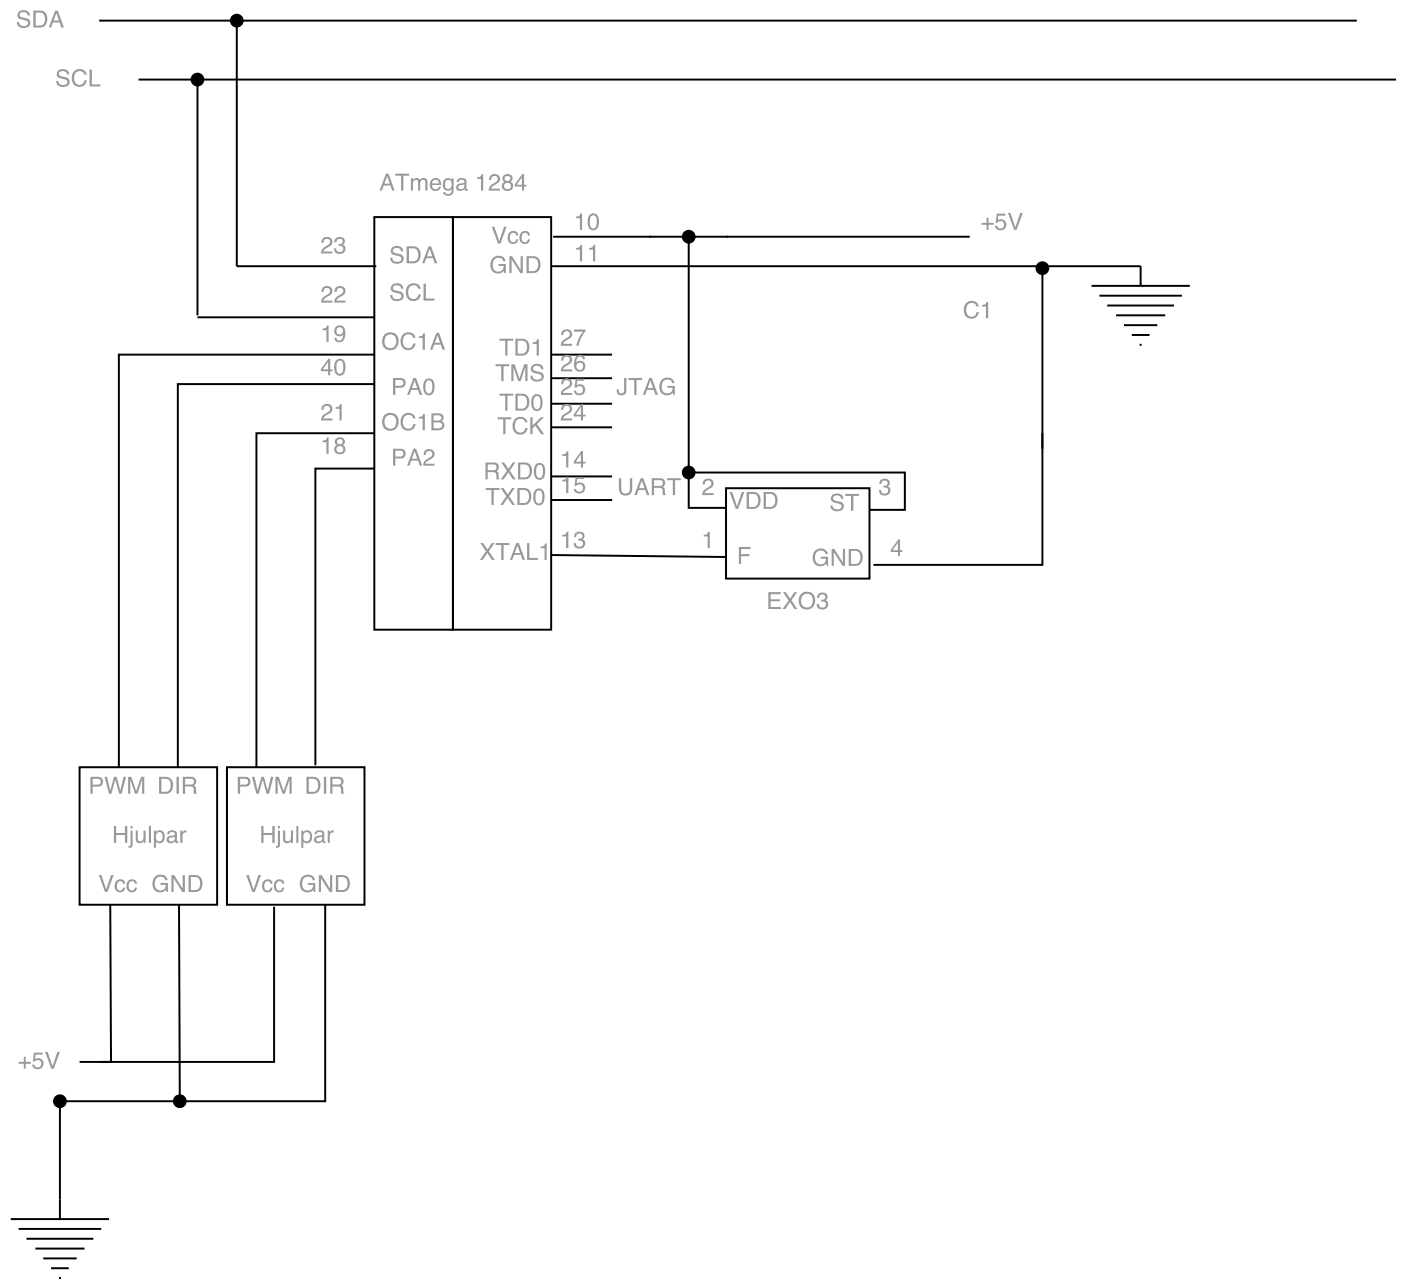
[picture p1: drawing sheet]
<svg xmlns="http://www.w3.org/2000/svg" width="252mm" height="230mm" viewBox="0 0 252 230" stroke-linecap="round" stroke-linejoin="round" font-family="sans-serif">
<g fill="none" stroke="#000" stroke-width=".35">
<path d="M17.8 3.7h225.8M24.9 14.3h225.7M35.5 15.3v41.3M67.2 39h14.1v74.1h-14.1zM81.3 39h17.7v74.1h-17.7z"/>
<circle cx="35.5" cy="14.3" r="1.06"/>
</g>
<circle cx="35.5" cy="14.3" r="1.06" fill="#000"/>
<g fill="#999">
<path d="M3.4 2.1a1.19 1.19 0 0 1 2 .7h-.4a.75 .75 0 0 0-.7-.6 .75 .75 0 0 0-.8 .5l.3 .4a1.84 1.84 0 0 1 1.6 .7 1.09 1.09 0 0 1-1.5 1.2 .99 .99 0 0 1-.9-1h.4a.85 .85 0 0 0 .8 .7 .85 .85 0 0 0 .8-.5l-.2-.5a2.15 2.15 0 0 1-1.6-.7v-.5zM6.4 2.3v2.3h.7a1.21 1.21 0 0 0 1-1.1 1.21 1.21 0 0 0-.7-1.2zM6 1.9a2.54 2.54 0 0 1 2 .3 1.73 1.73 0 0 1-.4 2.7h-1.6zM10.1 2.4l-.5 1.3h1zM9.9 1.9h.5l1.1 3h-.5l-.3-.9h-1.2l-.3 .9h-.4z"/>
<path d="M10.5 12.7a1.19 1.19 0 0 1 1.9 .7h-.4a.75 .75 0 0 0-.7-.6 .75 .75 0 0 0-.7 .5l.3 .3a1.84 1.84 0 0 1 1.6 .8 1.09 1.09 0 0 1-1.6 1.2 .99 .99 0 0 1-.8-1.1h.4a.85 .85 0 0 0 .7 .8 .85 .85 0 0 0 .9-.6l-.3-.4a2.15 2.15 0 0 1-1.6-.7v-.5zM13.2 12.9a1.32 1.32 0 0 1 1.4-.5 1.32 1.32 0 0 1 1 1h-.5a.98 .98 0 0 0-1.2-.6 .98 .98 0 0 0-.6 1.2 .96 .96 0 0 0 .7 1.2 .96 .96 0 0 0 1.2-.8h.4a1.36 1.36 0 0 1-1.6 1.2 1.36 1.36 0 0 1-1.1-1.6l.1-.6zM16.1 12.5h.4v2.7h1.5v.3h-1.9z"/>
</g>
<g fill="none" stroke="#000" stroke-width=".35">
<path d="M42.5 4.8v43h25.1M35.5 57h31.7M67.2 63.7h-45.9v74.1M67.2 69h-35.3v68.8M14.3 137.8h24.7v24.7h-24.7zM19.8 162.5l.1 28.2h-5.6M10.8 198.8v20.1M1.9 218.9h17.7M3.4 220.7h14.8M4.8 222.4h12M6.3 224.2h8.9M7.8 226h6"/>
<path d="M9.2 227.7h3.1M10.6 229.5h.3"/>
<circle cx="42.5" cy="3.7" r="1.06"/>
<circle cx="10.8" cy="197.7" r="1.06"/>
</g>
<g fill="#000">
<circle cx="42.5" cy="3.7" r="1.06"/>
<circle cx="10.8" cy="197.7" r="1.06"/>
</g>
<path d="M4.3 189.8h.3v.9h.9v.3h-.9v.9h-.3v-.9h-.9v-.3h.9zM6.1 189h1.6v.4h-1.3l-.1 .8a1.02 1.02 0 0 1 1.6 .8 1.02 1.02 0 0 1-1.6 .9 .8 .8 0 0 1-.5-.7h.4a.65 .65 0 0 0 .9 .3 .65 .65 0 0 0 .1-1 .65 .65 0 0 0-1 .1h-.3zM8.1 188.9h.5l.8 2.6 .9-2.6h.5l-1.2 3h-.4z" fill="#999"/>
<path d="M99.3 42.5h31.4M196 51.3h17.6M197.4 53.1h14.8M198.8 54.9h12M200.4 56.6h8.8M201.8 58.4h6M204.8 47.8v3.5M203.2 60.1h3.2M204.6 61.9h.4" fill="none" stroke="#000" stroke-width=".35"/>
<path d="M177.1 39.1h.4v.9h.9v.4h-.9v.9h-.4v-.9h-.9v-.4h.9zM179 38.4h1.5v.3h-1.2l-.2 .8a1.02 1.02 0 0 1 1.6 .9 1.02 1.02 0 0 1-1.6 .9 .8 .8 0 0 1-.5-.8h.4a.65 .65 0 0 0 1 .3 .65 .65 0 0 0 .1-1 .65 .65 0 0 0-1 .2h-.4zM181 38.2h.4l.9 2.6 .9-2.6h.4l-1.1 3.1h-.4z" fill="#999"/>
<g fill="none" stroke="#000" stroke-width=".35">
<path d="M99 47.8h105.8M130.4 42.5h43.7M187.1 49.2v31.4"/>
<circle cx="187.1" cy="48.2" r="1.06"/>
</g>
<circle cx="187.1" cy="48.2" r="1.06" fill="#000"/>
<g fill="#999">
<path d="M69.5 31.6l-.5 1.4h1zM69.3 31.2h.5l1.1 3h-.5l-.3-.9h-1.2l-.3 .9h-.5zM71 31.2h2.4v.3h-1v2.7h-.4v-2.7h-1zM73.8 32h.3v.3a.72 .72 0 0 1 1.3 0 .73 .73 0 0 1 .8-.3 .73 .73 0 0 1 .5 .7v1.5h-.3v-1.5a.48 .48 0 0 0-.6-.4 .48 .48 0 0 0-.4 .6v1.3h-.3v-1.4a.46 .46 0 0 0-.5-.5 .46 .46 0 0 0-.4 .5l-.1 1.4h-.3zM77.5 32.3a1.01 1.01 0 0 1 1.2-.2 1.01 1.01 0 0 1 .5 1.1h-1.6a.63 .63 0 0 0 .4 .8 .63 .63 0 0 0 .8-.5h.4a1.04 1.04 0 0 1-1.4 .7 1.04 1.04 0 0 1-.6-1.4zM77.8 32.5l-.2 .4h1.2a.61 .61 0 0 0-.4-.6 .61 .61 0 0 0-.6 .2zM79.8 32.3a.83 .83 0 0 1 1.3 0v-.3h.3v2a.97 .97 0 0 1-.7 1.1 .97 .97 0 0 1-1.1-.6h.3a.64 .64 0 0 0 .9 .3 .64 .64 0 0 0 .3-.9 .9 .9 0 0 1-1.1 .3 .9 .9 0 0 1-.5-1.1zM80.1 32.5a.92 .92 0 0 0 .3 1.4 .85 .85 0 0 0 .7-.8 .85 .85 0 0 0-.6-.8zM82.3 33.4a.53 .53 0 0 0 .6 .6 .53 .53 0 0 0 .5-.6v-.3zM82.1 32.2a.96 .96 0 0 1 1.6 .4v1.3l.3 .1v.2a.42 .42 0 0 1-.6-.3 .76 .76 0 0 1-1.1 .4 .76 .76 0 0 1-.2-1.1l1.3-.4a.5 .5 0 0 0-.5-.6 .5 .5 0 0 0-.5 .5h-.4zM85.7 31.8l.5-.1 .3-.4h.2v2.9h-.3v-2.1h-.7zM88.1 31.5a.97 .97 0 0 1 1.6 .2 .97 .97 0 0 1-.7 1.4l-.6 .4-.2 .4h1.6v.3h-2.1a1.6 1.6 0 0 1 1.3-1.5 .6 .6 0 0 0 .3-.8 .6 .6 0 0 0-.7-.3 .6 .6 0 0 0-.4 .7h-.4zM90.6 32.1a.5 .5 0 0 0 1 0 .5 .5 0 0 0-1 0zM90.5 33.4a.6 .6 0 0 0 1.2 0 .6 .6 0 0 0-1.2 0zM90.4 31.5a.87 .87 0 0 1 1.2-.2 .87 .87 0 0 1 .3 1.1l-.3 .2a.94 .94 0 0 1 .4 1.4 .94 .94 0 0 1-1.4 .2 .84 .84 0 0 1-.5-.8 .84 .84 0 0 1 .5-.8 .68 .68 0 0 1-.2-1.1zM93.7 31.8l-.9 1.4h.9zM93.8 31.3h.3v1.9h.4v.3h-.4v.7h-.4v-.7h-1.3v-.4z"/>
<path d="M57.9 59l.6-.1 .2-.5h.3v3h-.4v-2.1h-.7zM60.3 58.7a1.06 1.06 0 0 1 1.3-.1 1.06 1.06 0 0 1 .4 1.2 1.28 1.28 0 0 1-1.3 1.6l-.4-.2-.2-.3-.1-.2h.4a.59 .59 0 0 0 .7 .5 .59 .59 0 0 0 .5-.8v-.4a.95 .95 0 0 1-1.4 .1 .95 .95 0 0 1 .1-1.4zM60.4 59.4a.64 .64 0 0 0 1.2 0 .64 .64 0 0 0-1.2 0z"/>
<path d="M58.9 65l-.9 1.3h.9zM59 64.4h.3v1.9h.4v.4h-.4v.7h-.4v-.7h-1.3v-.4zM60.5 64.6a1.09 1.09 0 0 1 1.2 .1 1.09 1.09 0 0 1 .3 1.2 1.24 1.24 0 0 1-1.3 1.5 1.87 1.87 0 0 1-.4-2.6zM60.7 64.9a1.97 1.97 0 0 0 .1 2.2 .64 .64 0 0 0 .8-.8v-1a.54 .54 0 0 0-.3-.5 .54 .54 0 0 0-.6 .1z"/>
<path d="M58 72.8a.97 .97 0 0 1 1.6 .1 .97 .97 0 0 1-.7 1.5l-.6 .3-.2 .4h1.6v.4h-2.1a1.6 1.6 0 0 1 1.3-1.5 .6 .6 0 0 0 .3-.8 .6 .6 0 0 0-.7-.4 .6 .6 0 0 0-.4 .8h-.4zM60.3 73.1l.5-.1 .3-.5h.3v3h-.4v-2.1h-.7z"/>
<path d="M57.9 79.1l.6-.1 .2-.5h.3v3h-.4v-2.1h-.7zM60.5 79.3a.5 .5 0 0 0 1 0 .5 .5 0 0 0-1 0zM60.4 80.7a.6 .6 0 0 0 1.2 0 .6 .6 0 0 0-1.2 0zM60.3 78.8a.87 .87 0 0 1 1.2-.2 .87 .87 0 0 1 .3 1.1l-.3 .2a.94 .94 0 0 1 .4 1.3 .94 .94 0 0 1-1.4 .3 .84 .84 0 0 1-.5-.8 .84 .84 0 0 1 .5-.8 .68 .68 0 0 1-.2-1.1z"/>
<path d="M103.4 44.5l.6-.1 .2-.4h.3v2.9h-.4v-2.1h-.7zM105.8 44.5l.5-.1 .3-.4h.3v2.9h-.4v-2.1h-.7z"/>
<path d="M103.4 38.9l.6-.1 .2-.5h.3v3h-.4v-2.1h-.7zM106 38.5a1.09 1.09 0 0 1 1.2 .1 1.09 1.09 0 0 1 .3 1.2 1.24 1.24 0 0 1-1.2 1.5 1.87 1.87 0 0 1-.5-2.6zM106.2 38.8a1.97 1.97 0 0 0 .1 2.2 .64 .64 0 0 0 .8-.8v-1a.54 .54 0 0 0-.3-.5 .54 .54 0 0 0-.6 .1z"/>
<path d="M58 42.8a.97 .97 0 0 1 1.6 .2 .97 .97 0 0 1-.7 1.4l-.6 .4-.2 .4h1.6v.3h-2.1a1.6 1.6 0 0 1 1.3-1.5 .6 .6 0 0 0 .3-.8 .6 .6 0 0 0-.7-.3 .6 .6 0 0 0-.4 .7h-.4zM60.4 42.7a.92 .92 0 0 1 1-.1 .92 .92 0 0 1 .5 .9l-.4 .4a.88 .88 0 0 1 .5 1.1 .88 .88 0 0 1-1 .6 .91 .91 0 0 1-1-1h.3a.61 .61 0 0 0 .9 .7 .61 .61 0 0 0 .1-1.1l-.5-.1v-.3a.52 .52 0 0 0 .7-.6 .52 .52 0 0 0-.9-.2l-.2 .5h-.4l.1-.4z"/>
<path d="M58 51.6a.97 .97 0 0 1 1.6 .2 .97 .97 0 0 1-.7 1.4l-.6 .4-.2 .4h1.6v.3h-2.1a1.6 1.6 0 0 1 1.3-1.5 .6 .6 0 0 0 .3-.7 .6 .6 0 0 0-.7-.4 .6 .6 0 0 0-.4 .7h-.4zM60.3 51.6a.97 .97 0 0 1 1.6 .2 .97 .97 0 0 1-.6 1.4l-.6 .4-.3 .4h1.6v.3h-2a1.6 1.6 0 0 1 1.2-1.5 .6 .6 0 0 0 .4-.7 .6 .6 0 0 0-.8-.4 .6 .6 0 0 0-.4 .7h-.3z"/>
<path d="M173.4 54.5a1.32 1.32 0 0 1 1.3-.5 1.32 1.32 0 0 1 1 1h-.4a.98 .98 0 0 0-1.2-.6 .98 .98 0 0 0-.6 1.3 .96 .96 0 0 0 .7 1.2 .96 .96 0 0 0 1.1-.9h.4a1.36 1.36 0 0 1-1.5 1.2 1.36 1.36 0 0 1-1.2-1.6l.1-.6zM176.3 54.8l.6-.2 .2-.4h.3v2.9h-.4v-2h-.7z"/>
<path d="M70.4 44.4a1.19 1.19 0 0 1 2 .7h-.4a.75 .75 0 0 0-.7-.6 .75 .75 0 0 0-.8 .5l.3 .4a1.84 1.84 0 0 1 1.6 .8 1.09 1.09 0 0 1-1.5 1.1 .99 .99 0 0 1-.8-1h.3a.85 .85 0 0 0 .8 .7 .85 .85 0 0 0 .9-.5l-.3-.4a2.15 2.15 0 0 1-1.6-.8v-.5zM73.4 44.6v2.3h.8a1.21 1.21 0 0 0 1-1 1.21 1.21 0 0 0-.7-1.3zM73 44.2a2.54 2.54 0 0 1 2 .3 1.73 1.73 0 0 1-.4 2.7l-1.6 .1zM77.1 44.7l-.4 1.3h.9zM76.9 44.2h.5l1.1 3.1h-.5l-.3-.9h-1.2l-.3 .9h-.4z"/>
<path d="M70.4 51.1a1.19 1.19 0 0 1 2 .7h-.4a.75 .75 0 0 0-.7-.6 .75 .75 0 0 0-.8 .5l.3 .4a1.84 1.84 0 0 1 1.6 .8 1.09 1.09 0 0 1-1.5 1.1 .99 .99 0 0 1-.8-1h.3a.85 .85 0 0 0 .8 .7 .85 .85 0 0 0 .9-.5l-.3-.4a2.15 2.15 0 0 1-1.6-.8v-.5zM73.2 51.3a1.32 1.32 0 0 1 1.3-.4 1.32 1.32 0 0 1 1 1h-.4a.98 .98 0 0 0-1.2-.6 .98 .98 0 0 0-.6 1.2 .96 .96 0 0 0 .7 1.2 .96 .96 0 0 0 1.2-.8h.4a1.36 1.36 0 0 1-1.6 1.1 1.36 1.36 0 0 1-1.1-1.6v-.6zM76 50.9h.5v2.7h1.5v.4h-2z"/>
<path d="M69.1 60a1.56 1.56 0 0 1 2.1 .1 1.56 1.56 0 0 1 .2 2 1.52 1.52 0 0 1-2.1 .6 1.52 1.52 0 0 1-.6-2zM69.3 60.4a1.22 1.22 0 0 0-.1 1.5 1.22 1.22 0 0 0 1.5 .4 1.31 1.31 0 0 0 .4-1.3 1.31 1.31 0 0 0-1-1zM72.3 60.1a1.32 1.32 0 0 1 1.3-.4 1.32 1.32 0 0 1 1 1h-.4a.98 .98 0 0 0-1.3-.6 .98 .98 0 0 0-.6 1.2 .96 .96 0 0 0 .8 1.2 .96 .96 0 0 0 1.1-.8h.4a1.36 1.36 0 0 1-1.6 1.2 1.36 1.36 0 0 1-1.1-1.7l.1-.6zM75.2 60.4l.6-.1 .2-.5h.3v3h-.4v-2.1h-.7zM78.6 60.2l-.5 1.4h.9zM78.3 59.8h.5l1.1 3h-.4l-.3-.9h-1.3l-.3 .9h-.4z"/>
<path d="M70.6 67.9h1.3a.88 .88 0 0 1 .9 .8 .88 .88 0 0 1-.9 .9h-.9v1.3h-.4zM71 68.2v1.1h.8a.53 .53 0 0 0 .6-.5 .53 .53 0 0 0-.6-.6zM74.4 68.3l-.4 1.4h.9zM74.2 67.9h.5l1.1 3h-.5l-.3-.9h-1.2l-.3 .9h-.4zM76.5 68.1a1.09 1.09 0 0 1 1.2 .1 1.09 1.09 0 0 1 .3 1.2 1.24 1.24 0 0 1-1.3 1.6 1.87 1.87 0 0 1-.4-2.7zM76.7 68.4a1.97 1.97 0 0 0 .1 2.2 .64 .64 0 0 0 .8-.7v-1.1a.54 .54 0 0 0-.3-.5 .54 .54 0 0 0-.6 .1z"/>
<path d="M69.1 74.5a1.56 1.56 0 0 1 2.1 .1 1.56 1.56 0 0 1 .2 2 1.52 1.52 0 0 1-2.1 .6 1.52 1.52 0 0 1-.6-2zM69.3 74.8a1.22 1.22 0 0 0-.1 1.6 1.22 1.22 0 0 0 1.5 .4 1.31 1.31 0 0 0 .4-1.3 1.31 1.31 0 0 0-1-1zM72.3 74.6a1.32 1.32 0 0 1 1.3-.5 1.32 1.32 0 0 1 1 1h-.4a.98 .98 0 0 0-1.3-.6 .98 .98 0 0 0-.6 1.3 .96 .96 0 0 0 .8 1.2 .96 .96 0 0 0 1.1-.9h.4a1.36 1.36 0 0 1-1.6 1.2 1.36 1.36 0 0 1-1.1-1.6l.1-.6zM75.2 74.9l.6-.2 .2-.4h.3v3h-.4v-2.1h-.7zM77.9 74.6v.9a1.5 1.5 0 0 0 1.2-.2l.1-.5-.2-.2zM77.9 75.8v1.1h.8a.55 .55 0 0 0 .7-.6 .55 .55 0 0 0-.7-.5zM77.4 74.2h1.4a.75 .75 0 0 1 .8 .5 .75 .75 0 0 1-.4 .9 .86 .86 0 0 1 .5 1.1 .86 .86 0 0 1-1 .6h-1.3z"/>
<path d="M70.6 80.6h1.3a.88 .88 0 0 1 .9 .8 .88 .88 0 0 1-.9 .9h-.9v1.3h-.4zM71 80.9v1.1h.8a.53 .53 0 0 0 .6-.5 .53 .53 0 0 0-.6-.6zM74.4 81l-.4 1.4h.9zM74.2 80.6h.5l1.1 3h-.5l-.3-.9h-1.2l-.3 .9h-.4zM76.3 80.9a.97 .97 0 0 1 1.6 .2 .97 .97 0 0 1-.6 1.4l-.6 .4-.3 .4h1.6v.3h-2a1.6 1.6 0 0 1 1.2-1.5 .6 .6 0 0 0 .4-.8 .6 .6 0 0 0-.8-.3 .6 .6 0 0 0-.4 .7h-.3z"/>
<path d="M88.3 40.7h.5l.8 2.6 .9-2.6h.5l-1.2 3h-.4zM91.4 41.8a.91 .91 0 0 1 1-.3 .91 .91 0 0 1 .6 .8h-.3a.57 .57 0 0 0-.7-.5 .57 .57 0 0 0-.5 .7 .66 .66 0 0 0 .2 .8 .66 .66 0 0 0 .8 0l.2-.3h.3a.96 .96 0 0 1-1 .8 .96 .96 0 0 1-.9-1.1zM93.5 41.8a.91 .91 0 0 1 1-.3 .91 .91 0 0 1 .7 .8h-.4a.57 .57 0 0 0-.7-.5 .57 .57 0 0 0-.4 .7 .66 .66 0 0 0 .1 .8 .66 .66 0 0 0 .8 0l.2-.3h.4a.96 .96 0 0 1-1.1 .8 .96 .96 0 0 1-.8-1.1z"/>
<path d="M88.5 46.4a1.35 1.35 0 0 1 2.3 .5h-.4a1 1 0 0 0-1.3-.6 1 1 0 0 0-.6 1.2 1 1 0 0 0 .8 1.3 1 1 0 0 0 1.1-1h-.9v-.4h1.3v1.6h-.2l-.1-.4a1.42 1.42 0 0 1-1.8 .3 1.42 1.42 0 0 1-.6-1.7zM91.5 46h.4l1.6 2.5v-2.5h.4v3h-.5l-1.6-2.4v2.4h-.3zM94.9 46.4v2.3h.8a1.21 1.21 0 0 0 1-1.1 1.21 1.21 0 0 0-.7-1.2zM94.5 46a2.54 2.54 0 0 1 2 .2 1.73 1.73 0 0 1-.4 2.8h-1.6z"/>
<path d="M89.7 60.8h2.4v.4h-1v2.7h-.4v-2.7h-1zM92.9 61.2v2.3h.8a1.21 1.21 0 0 0 1-1 1.21 1.21 0 0 0-.7-1.3zM92.5 60.8a2.54 2.54 0 0 1 2 .3 1.73 1.73 0 0 1-.4 2.7l-1.6 .1zM95.6 61.5l.6-.2 .2-.4h.3v3h-.4v-2.1h-.7z"/>
<path d="M89.7 70.7h2.4v.4h-1v2.6h-.4v-2.6h-1zM92.9 71v2.4h.8a1.21 1.21 0 0 0 1-1.1 1.21 1.21 0 0 0-.7-1.2zM92.5 70.7a2.54 2.54 0 0 1 2 .2 1.73 1.73 0 0 1-.4 2.8h-1.6zM95.8 70.9a1.09 1.09 0 0 1 1.3 .1 1.09 1.09 0 0 1 .3 1.2 1.24 1.24 0 0 1-1.3 1.6 1.87 1.87 0 0 1-.4-2.7zM96.1 71.2a1.97 1.97 0 0 0 .1 2.2 .64 .64 0 0 0 .8-.7v-1a.54 .54 0 0 0-.4-.5 .54 .54 0 0 0-.5 0z"/>
<path d="M89 65.4h2.4v.4h-1v2.6h-.4v-2.6h-1zM91.8 65.4h.6l.9 2.6 .8-2.6h.6v3h-.4v-2.5l-.8 2.5h-.4l-.9-2.5v2.5h-.4zM95.6 65.6a1.19 1.19 0 0 1 1.9 .7h-.3a.75 .75 0 0 0-.7-.6 .75 .75 0 0 0-.8 .5l.3 .4a1.84 1.84 0 0 1 1.6 .7 1.09 1.09 0 0 1-1.5 1.2 .99 .99 0 0 1-.9-1h.4a.85 .85 0 0 0 .7 .7 .85 .85 0 0 0 .9-.5l-.2-.5a2.15 2.15 0 0 1-1.7-.7v-.5z"/>
<path d="M89.3 74.9h2.5v.4h-1v2.7h-.5v-2.7h-1zM92.4 75.3a1.32 1.32 0 0 1 1.3-.4 1.32 1.32 0 0 1 1 .9h-.4a.98 .98 0 0 0-1.3-.5 .98 .98 0 0 0-.6 1.2 .96 .96 0 0 0 .8 1.2 .96 .96 0 0 0 1.1-.9h.4a1.36 1.36 0 0 1-1.6 1.2 1.36 1.36 0 0 1-1.1-1.6l.1-.6zM95.2 74.9h.4v1.5l1.5-1.5h.6l-1.3 1.3 1.3 1.8h-.5l-1.1-1.6-.5 .5v1.1h-.4z"/>
<path d="M87.6 83.4v1h.9a.53 .53 0 0 0 .7-.5 .53 .53 0 0 0-.6-.5zM87.2 83h1.4a.83 .83 0 0 1 .9 .6 .83 .83 0 0 1-.4 1 1.65 1.65 0 0 1 .5 1.3l.1 .2h-.5l-.1-1-.2-.3h-1.3v1.3h-.4zM90 83h.5l.8 1.2 .8-1.2h.4l-1 1.5 1.1 1.6h-.5l-.8-1.3-.9 1.3h-.5l1.1-1.6zM93.4 83.4v2.3h.7a1.21 1.21 0 0 0 1-1 1.21 1.21 0 0 0-.7-1.3zM93 83a2.54 2.54 0 0 1 2 .3 1.73 1.73 0 0 1-.4 2.7l-1.6 .1zM96.3 83.3a1.09 1.09 0 0 1 1.3 .1 1.09 1.09 0 0 1 .3 1.2 1.24 1.24 0 0 1-1.3 1.5 1.87 1.87 0 0 1-.5-2.6zM96.5 83.6a1.97 1.97 0 0 0 .1 2.2 .64 .64 0 0 0 .9-.8l-.1-1a.54 .54 0 0 0-.3-.5 .54 .54 0 0 0-.6 .1z"/>
<path d="M87.2 87.6h2.5v.4h-1.1v2.7h-.4v-2.7h-1zM89.9 87.6h.5l.8 1.2 .7-1.2h.5l-1 1.5 1.1 1.6h-.5l-.9-1.3-.8 1.3h-.5l1.1-1.6zM93.3 88v2.3h.7a1.21 1.21 0 0 0 1-1 1.21 1.21 0 0 0-.7-1.3zM92.9 87.6a2.54 2.54 0 0 1 2 .3 1.73 1.73 0 0 1-.4 2.7l-1.6 .1zM96.2 87.9a1.09 1.09 0 0 1 1.2 .1 1.09 1.09 0 0 1 .4 1.2 1.24 1.24 0 0 1-1.3 1.5 1.87 1.87 0 0 1-.5-2.6zM96.4 88.2a1.97 1.97 0 0 0 .1 2.2 .64 .64 0 0 0 .9-.8l-.1-1a.54 .54 0 0 0-.3-.5 .54 .54 0 0 0-.6 .1z"/>
</g>
<path d="M99 63.7h10.9M99 67.9h10.9M99 72.5h10.9M99 76.7h10.9" fill="none" stroke="#000" stroke-width=".35"/>
<g fill="#999">
<path d="M101 59.4a.97 .97 0 0 1 1.6 .1 .97 .97 0 0 1-.6 1.5l-.7 .3-.2 .4h1.6v.4h-2a1.6 1.6 0 0 1 1.2-1.5 .6 .6 0 0 0 .4-.8 .6 .6 0 0 0-.8-.4 .6 .6 0 0 0-.4 .8h-.4zM103.1 59.2h2v.3l-.9 1.5-.3 1.1h-.4a5.4 5.4 0 0 1 1.2-2.5h-1.6z"/>
<path d="M101 63.9a.97 .97 0 0 1 1.6 .2 .97 .97 0 0 1-.6 1.5l-.7 .3-.2 .4h1.6v.4h-2a1.6 1.6 0 0 1 1.2-1.5 .6 .6 0 0 0 .4-.8 .6 .6 0 0 0-.8-.4 .6 .6 0 0 0-.4 .8h-.4zM103.6 63.9a.87 .87 0 0 1 .9-.2 .87 .87 0 0 1 .5 .8h-.3a.56 .56 0 0 0-.6-.5 .56 .56 0 0 0-.6 .5l-.1 .6a.99 .99 0 0 1 1.5 .1 .99 .99 0 0 1-.1 1.4 .99 .99 0 0 1-1.4-.2 2.26 2.26 0 0 1 .2-2.5zM103.5 65.8a.65 .65 0 0 0 1.3 0 .65 .65 0 0 0-1.3 0z"/>
<path d="M101 68.2a.97 .97 0 0 1 1.6 .2 .97 .97 0 0 1-.6 1.4l-.7 .4-.2 .4h1.6v.3h-2a1.6 1.6 0 0 1 1.2-1.5 .6 .6 0 0 0 .4-.8 .6 .6 0 0 0-.8-.3 .6 .6 0 0 0-.4 .7h-.4zM103.4 68h1.5v.4h-1.3l-.1 .8a1.02 1.02 0 0 1 1.6 .8 1.02 1.02 0 0 1-1.6 .9 .8 .8 0 0 1-.5-.7h.4a.65 .65 0 0 0 1 .3 .65 .65 0 0 0 .1-1.1 .65 .65 0 0 0-1 .2h-.4z"/>
<path d="M101 72.8a.97 .97 0 0 1 1.6 .1 .97 .97 0 0 1-.6 1.5l-.7 .3-.2 .4h1.6v.4h-2a1.6 1.6 0 0 1 1.2-1.5 .6 .6 0 0 0 .4-.8 .6 .6 0 0 0-.8-.4 .6 .6 0 0 0-.4 .8h-.4zM104.3 73.1l-1 1.3h1zM104.4 72.5h.3v1.9h.4v.4h-.4v.7h-.4v-.7h-1.3v-.4z"/>
</g>
<path d="M99 85.5h10.9M99 89.8h10.9" fill="none" stroke="#000" stroke-width=".35"/>
<g fill="#999">
<path d="M100.9 81.6l.6-.2 .2-.4h.3v3h-.4v-2.1h-.7zM104.3 81.6l-1 1.3h1zM104.4 81h.3v1.9h.4v.3h-.4v.8h-.4v-.8h-1.3v-.3z"/>
<path d="M100.9 86.2l.6-.2 .2-.4h.3v2.9h-.4v-2h-.7zM103.4 85.6h1.5v.4h-1.3l-.1 .8a1.02 1.02 0 0 1 1.6 .9 1.02 1.02 0 0 1-1.6 .8 .8 .8 0 0 1-.5-.7h.4a.65 .65 0 0 0 1 .3 .65 .65 0 0 0 .1-1 .65 .65 0 0 0-1 .1h-.4z"/>
<path d="M112.1 67.9h.4v2.1a.88 .88 0 0 1-1 1 .88 .88 0 0 1-.8-1.1h.4a.52 .52 0 0 0 .5 .7 .52 .52 0 0 0 .5-.7zM112.8 67.9h2.5v.3h-1v2.7h-.4v-2.7h-1.1zM116.8 68.3l-.5 1.4h.9zM116.6 67.9h.4l1.1 3h-.4l-.3-.9h-1.2l-.4 .9h-.4zM118.8 68.2a1.35 1.35 0 0 1 2.3 .6h-.4a1 1 0 0 0-1.2-.6 1 1 0 0 0-.7 1.2 1 1 0 0 0 .9 1.2 1 1 0 0 0 1.1-1h-1v-.3h1.4v1.6h-.3l-.1-.4a1.42 1.42 0 0 1-1.8 .3 1.42 1.42 0 0 1-.6-1.7z"/>
<path d="M111.1 85.9h.4v1.8a.78 .78 0 0 0 .8 .9 .78 .78 0 0 0 .8-.9v-1.8h.4v1.7a1.21 1.21 0 0 1-1.2 1.4 1.21 1.21 0 0 1-1.2-1.4zM115.2 86.3l-.4 1.4h.9zM115 85.9h.5l1.1 3h-.5l-.3-.9h-1.2l-.3 .9h-.4zM117.4 86.2v1.1h1a.53 .53 0 0 0 .6-.5 .53 .53 0 0 0-.6-.6zM117 85.9h1.4a.83 .83 0 0 1 1 .5 .83 .83 0 0 1-.4 1 1.65 1.65 0 0 1 .5 1.4v.1h-.5l-.1-1-.2-.2-1.3-.1v1.3h-.4zM119.8 85.9h2.4v.3h-1v2.7h-.4v-2.7h-1z"/>
<path d="M86.2 97.5h.5l.8 1.2 .8-1.2h.5l-1 1.5 1 1.5h-.5l-.8-1.2-.8 1.2h-.5l1.1-1.5zM89 97.5h2.4v.4h-1v2.6h-.4v-2.6h-1zM92.9 98l-.5 1.3h1zM92.7 97.5h.5l1.1 3h-.5l-.3-.9h-1.2l-.3 .9h-.5zM94.6 97.5h.4v2.7h1.6v.3h-2zM97.1 98.2l.5-.2 .3-.4h.3v2.9h-.4v-2.1h-.7z"/>
</g>
<path d="M99 99.7l31.4 .3" fill="none" stroke="#000" stroke-width=".35"/>
<path d="M100.9 96l.6-.1 .2-.4h.3v2.9h-.4v-2.1h-.7zM103.4 95.6a.92 .92 0 0 1 1-.1 .92 .92 0 0 1 .5 .9l-.3 .5a.88 .88 0 0 1 .4 1 .88 .88 0 0 1-1 .6 .91 .91 0 0 1-1-1h.4a.61 .61 0 0 0 .8 .7 .61 .61 0 0 0 .1-1.1h-.5l.1-.4a.52 .52 0 0 0 .7-.6 .52 .52 0 0 0-1-.2l-.2 .5h-.3v-.4z" fill="#999"/>
<path d="M130.4 87.7h25.7v16.2h-25.7z" fill="none" stroke="#000" stroke-width=".35"/>
<path d="M146.3 98.9a1.35 1.35 0 0 1 2.3 .6h-.4a1 1 0 0 0-1.2-.6 1 1 0 0 0-.7 1.2 1 1 0 0 0 .9 1.2 1 1 0 0 0 1.1-1h-1v-.3h1.4v1.6h-.3l-.1-.4a1.42 1.42 0 0 1-1.8 .3 1.42 1.42 0 0 1-.6-1.7zM149.3 98.6h.5l1.5 2.4v-2.4h.4v3h-.4l-1.6-2.5v2.5h-.4zM152.8 98.9v2.3h.7a1.21 1.21 0 0 0 1-1 1.21 1.21 0 0 0-.7-1.2zM152.4 98.6a2.54 2.54 0 0 1 2 .2 1.73 1.73 0 0 1-.4 2.8h-1.6z" fill="#999"/>
<path d="M187.1 77.8v23.6h-30.3" fill="none" stroke="#000" stroke-width=".35"/>
<g fill="#999">
<path d="M132.7 98.2h2.1v.4h-1.7v.9h1.5v.4h-1.5v1.3h-.4z"/>
<path d="M126.3 96l.6-.1 .2-.4h.3v2.9h-.4v-2.1h-.7z"/>
<path d="M161.2 97.4l-.9 1.4h.9zM161.3 96.9h.3v1.9h.4v.3h-.4v.7h-.4v-.7h-1.3v-.4z"/>
</g>
<g fill="none" stroke="#000" stroke-width=".35">
<path d="M123.6 43.6v47.6h6.8"/>
<circle cx="123.6" cy="42.5" r="1.06"/>
</g>
<circle cx="123.6" cy="42.5" r="1.06" fill="#000"/>
<g fill="#999">
<path d="M126.4 86.2a.97 .97 0 0 1 1.6 .1 .97 .97 0 0 1-.6 1.5l-.7 .3-.2 .4h1.6v.4h-2a1.6 1.6 0 0 1 1.2-1.5 .6 .6 0 0 0 .4-.8 .6 .6 0 0 0-.8-.3 .6 .6 0 0 0-.4 .7h-.4z"/>
<path d="M158.2 86.1a.92 .92 0 0 1 1-.1 .92 .92 0 0 1 .5 .9l-.3 .4a.88 .88 0 0 1 .4 1.1 .88 .88 0 0 1-1 .6 .91 .91 0 0 1-1-1h.4a.61 .61 0 0 0 .8 .6 .61 .61 0 0 0 .1-1l-.5-.1 .1-.3a.52 .52 0 0 0 .7-.6 .52 .52 0 0 0-1-.2l-.2 .5h-.3v-.4z"/>
</g>
<g fill="none" stroke="#000" stroke-width=".35">
<path d="M124.7 84.8h37.8v6.7h-6.4"/>
<circle cx="123.6" cy="84.8" r="1.06"/>
</g>
<circle cx="123.6" cy="84.8" r="1.06" fill="#000"/>
<g fill="#999">
<path d="M131 88.3h.4l.9 2.6 .9-2.6h.4l-1.1 3.1h-.4zM134.5 88.7v2.3h.7a1.21 1.21 0 0 0 1-1 1.21 1.21 0 0 0-.7-1.3zM134 88.3a2.54 2.54 0 0 1 2.1 .3 1.73 1.73 0 0 1-.5 2.7l-1.6 .1zM137.5 88.7v2.3h.7a1.21 1.21 0 0 0 1-1 1.21 1.21 0 0 0-.7-1.3zM137.1 88.3a2.54 2.54 0 0 1 2 .3 1.73 1.73 0 0 1-.4 2.7l-1.6 .1z"/>
<path d="M149.5 88.9a1.19 1.19 0 0 1 1.9 .7h-.4a.75 .75 0 0 0-.7-.6 .75 .75 0 0 0-.7 .5l.3 .3a1.84 1.84 0 0 1 1.6 .8 1.09 1.09 0 0 1-1.6 1.2 .99 .99 0 0 1-.8-1.1h.4a.85 .85 0 0 0 .7 .8 .85 .85 0 0 0 .9-.6l-.3-.4a2.15 2.15 0 0 1-1.6-.7v-.5zM151.8 88.7h2.4v.3h-1v2.7h-.4v-2.7h-1z"/>
<path d="M137.9 106.3h2.3v.4h-1.9v.9h1.7v.4h-1.7v1h1.9v.4h-2.3zM140.6 106.3h.5l.8 1.2 .7-1.2h.5l-1 1.5 1.1 1.6h-.6l-.8-1.3-.8 1.3h-.5l1.1-1.6zM143.9 106.6a1.56 1.56 0 0 1 2.1 .1 1.56 1.56 0 0 1 .2 2 1.52 1.52 0 0 1-2.1 .6 1.52 1.52 0 0 1-.6-2zM144.1 106.9a1.22 1.22 0 0 0-.1 1.6 1.22 1.22 0 0 0 1.5 .4 1.31 1.31 0 0 0 .4-1.3 1.31 1.31 0 0 0-1-1zM147 106.6a.92 .92 0 0 1 1.1-.2 .92 .92 0 0 1 .5 1l-.4 .4a.88 .88 0 0 1 .4 1.1 .88 .88 0 0 1-1 .5 .91 .91 0 0 1-1-.9h.4a.61 .61 0 0 0 .9 .6 .61 .61 0 0 0 .1-1.1h-.6l.1-.3a.52 .52 0 0 0 .7-.6 .52 .52 0 0 0-.9-.3l-.2 .6h-.4l.1-.4z"/>
<path d="M29 139.8v2.4h.7a1.21 1.21 0 0 0 1-1.1 1.21 1.21 0 0 0-.7-1.2zM28.6 139.5a2.54 2.54 0 0 1 2 .2 1.73 1.73 0 0 1-.4 2.8h-1.6zM31.7 139.5h.4v3h-.4zM33.2 139.8v1.1h1a.53 .53 0 0 0 .6-.5 .53 .53 0 0 0-.6-.6zM32.8 139.5h1.4a.83 .83 0 0 1 1 .5 .83 .83 0 0 1-.4 1 1.65 1.65 0 0 1 .5 1.4v.1h-.5l-.1-1-.2-.2-1.3-.1v1.3h-.4z"/>
<path d="M16.2 139.5h1.4a.88 .88 0 0 1 .9 .9 .88 .88 0 0 1-.9 .8h-1v1.3h-.4zM16.6 139.8v1.1h.9a.53 .53 0 0 0 .6-.5 .53 .53 0 0 0-.6-.6zM18.8 139.5h.4l.6 2.5 .7-2.5h.4l.7 2.5 .6-2.5h.4l-.8 3h-.4l-.7-2.5-.7 2.5h-.4zM23 139.5h.6l.9 2.6 .8-2.6h.6v3h-.4v-2.5l-.8 2.5h-.4l-.9-2.5v2.5h-.4z"/>
<path d="M17.7 157.1h.5l.9 2.6 .8-2.6h.5l-1.1 3.1h-.4zM20.9 158.2a.91 .91 0 0 1 .9-.3 .91 .91 0 0 1 .7 .8h-.4a.57 .57 0 0 0-.7-.5 .57 .57 0 0 0-.4 .7 .66 .66 0 0 0 .1 .8 .66 .66 0 0 0 .8 .1l.2-.4h.4a.96 .96 0 0 1-1.1 .8 .96 .96 0 0 1-.8-1.1zM23 158.2a.91 .91 0 0 1 1-.3 .91 .91 0 0 1 .6 .8h-.4a.57 .57 0 0 0-.6-.5 .57 .57 0 0 0-.5 .7 .66 .66 0 0 0 .2 .8 .66 .66 0 0 0 .7 .1l.2-.4h.4a.96 .96 0 0 1-1.1 .8 .96 .96 0 0 1-.8-1.1z"/>
<path d="M27.8 157.5a1.35 1.35 0 0 1 2.3 .5h-.4a1 1 0 0 0-1.3-.5 1 1 0 0 0-.6 1.2 1 1 0 0 0 .9 1.2 1 1 0 0 0 1.1-1h-1v-.4h1.3v1.7h-.2l-.1-.4a1.42 1.42 0 0 1-1.8 .2 1.42 1.42 0 0 1-.6-1.7zM30.8 157.1h.5l1.5 2.5v-2.5h.4v3.1h-.5l-1.5-2.5v2.5h-.4zM34.3 157.5v2.3h.7a1.21 1.21 0 0 0 1-1 1.21 1.21 0 0 0-.7-1.3zM33.8 157.1a2.54 2.54 0 0 1 2.1 .3 1.73 1.73 0 0 1-.5 2.7l-1.6 .1z"/>
</g>
<path d="M40.7 137.8h24.7v24.7h-24.7z" fill="none" stroke="#000" stroke-width=".35"/>
<g fill="#999">
<path d="M55.4 139.8v2.4h.8a1.21 1.21 0 0 0 1-1.1 1.21 1.21 0 0 0-.7-1.2zM55 139.5a2.54 2.54 0 0 1 2 .2 1.73 1.73 0 0 1-.4 2.8h-1.6zM58.1 139.5h.5v3h-.5zM59.7 139.8v1.1h.9a.53 .53 0 0 0 .7-.5 .53 .53 0 0 0-.6-.6zM59.3 139.5h1.4a.83 .83 0 0 1 .9 .5 .83 .83 0 0 1-.3 1 1.65 1.65 0 0 1 .4 1.4l.1 .1h-.5l-.1-1-.2-.2-1.3-.1v1.3h-.4z"/>
<path d="M42.7 139.5h1.4a.88 .88 0 0 1 .9 .9 .88 .88 0 0 1-.9 .8h-1v1.3h-.4zM43.1 139.8v1.1h.8a.53 .53 0 0 0 .7-.5 .53 .53 0 0 0-.7-.6zM45.2 139.5h.5l.6 2.5 .6-2.5h.5l.7 2.5 .5-2.5h.5l-.8 3h-.4l-.7-2.5-.7 2.5h-.5zM49.5 139.5h.5l.9 2.6 .9-2.6h.6v3h-.4v-2.5l-.9 2.5h-.4l-.9-2.5 .1 2.5h-.4z"/>
<path d="M44.2 157.1h.5l.8 2.6 .9-2.6h.5l-1.2 3.1h-.4zM47.3 158.2a.91 .91 0 0 1 1-.3 .91 .91 0 0 1 .6 .8h-.3a.57 .57 0 0 0-.7-.5 .57 .57 0 0 0-.5 .7 .66 .66 0 0 0 .2 .8 .66 .66 0 0 0 .8 .1l.2-.4h.3a.96 .96 0 0 1-1 .8 .96 .96 0 0 1-.9-1.1zM49.4 158.2a.91 .91 0 0 1 1-.3 .91 .91 0 0 1 .7 .8h-.4a.57 .57 0 0 0-.7-.5 .57 .57 0 0 0-.4 .7 .66 .66 0 0 0 .1 .8 .66 .66 0 0 0 .8 .1l.2-.4h.4a.96 .96 0 0 1-1.1 .8 .96 .96 0 0 1-.8-1.1z"/>
<path d="M54.2 157.5a1.35 1.35 0 0 1 2.4 .5h-.5a1 1 0 0 0-1.2-.5 1 1 0 0 0-.7 1.2 1 1 0 0 0 .9 1.2 1 1 0 0 0 1.1-1h-.9v-.4h1.3v1.7h-.3l-.1-.4a1.42 1.42 0 0 1-1.8 .2 1.42 1.42 0 0 1-.5-1.7zM57.2 157.1h.5l1.6 2.5v-2.5h.3v3.1h-.4l-1.6-2.5v2.5h-.4zM60.7 157.5v2.3h.8a1.21 1.21 0 0 0 .9-1 1.21 1.21 0 0 0-.6-1.3zM60.3 157.1a2.54 2.54 0 0 1 2 .3 1.73 1.73 0 0 1-.4 2.7l-1.6 .1z"/>
<path d="M20.4 148.3h.5v1.3h1.5v-1.3h.5v3h-.5v-1.4h-1.5v1.4h-.5zM23.4 148.3h.4v.4h-.4zM23.4 149.1h.4v2.6a.56 .56 0 0 1-.7 .5v-.3l.3-.1zM24.4 149.1h.3v1.5a.52 .52 0 0 0 .7 .5 .52 .52 0 0 0 .4-.7v-1.3h.3v2.2h-.3v-.3a.77 .77 0 0 1-.9 .4 .77 .77 0 0 1-.5-.8zM26.7 148.3h.4v3h-.4zM28.2 149.6a.95 .95 0 0 0 .4 1.5 .89 .89 0 0 0 .6-.9 .89 .89 0 0 0-.6-.8zM27.6 149.1h.4v.3a.9 .9 0 0 1 1.1-.2 .9 .9 0 0 1 .5 1 .93 .93 0 0 1-.4 1.1 .93 .93 0 0 1-1.2-.2v1.1h-.4zM30.3 150.6a.53 .53 0 0 0 .6 .5 .53 .53 0 0 0 .5-.6v-.3zM30.1 149.4a.96 .96 0 0 1 1.7 .3v1.3l.2 .1v.3a.42 .42 0 0 1-.6-.4 .76 .76 0 0 1-1.1 .4 .76 .76 0 0 1-.2-1.1l1.3-.4a.5 .5 0 0 0-.5-.5 .5 .5 0 0 0-.5 .4h-.4zM32.4 149.1h.3v.4a.64 .64 0 0 1 .8-.4l-.1 .4a.57 .57 0 0 0-.6 .6v1.2h-.4z"/>
<path d="M46.9 148.3h.4v1.3h1.6v-1.3h.4v3h-.4v-1.4h-1.6v1.4h-.4zM49.9 148.3h.4v.4h-.4zM49.9 149.1h.4v2.6a.56 .56 0 0 1-.8 .5v-.3l.4-.1zM50.8 149.1h.4v1.5a.52 .52 0 0 0 .6 .5 .52 .52 0 0 0 .4-.7v-1.3h.4v2.2h-.3v-.3a.77 .77 0 0 1-.9 .4 .77 .77 0 0 1-.6-.8zM53.2 148.3h.4v3h-.4zM54.6 149.6a.95 .95 0 0 0 .5 1.5 .89 .89 0 0 0 .6-.9 .89 .89 0 0 0-.6-.8zM54.1 149.1h.4v.3a.9 .9 0 0 1 1.1-.2 .9 .9 0 0 1 .4 1 .93 .93 0 0 1-.4 1.1 .93 .93 0 0 1-1.1-.2v1.1h-.4zM56.8 150.6a.53 .53 0 0 0 .6 .5 .53 .53 0 0 0 .4-.6v-.3zM56.6 149.4a.96 .96 0 0 1 1.6 .3v1.3l.3 .1v.3a.42 .42 0 0 1-.6-.4 .76 .76 0 0 1-1.1 .4 .76 .76 0 0 1-.2-1.1l1.2-.4a.5 .5 0 0 0-.4-.5 .5 .5 0 0 0-.6 .4h-.3zM58.8 149.1h.4v.4a.64 .64 0 0 1 .7-.4v.4a.57 .57 0 0 0-.7 .6v1.2h-.4z"/>
</g>
<g fill="none" stroke="#000" stroke-width=".35">
<path d="M67.2 77.8h-21.2v60M67.2 84.1h-10.6v53.3M32.1 162.5l.2 34.2M49.2 162.8v27.9h-31.4M58.4 162.5v35.2h-47.6"/>
<circle cx="32.3" cy="197.7" r="1.06"/>
</g>
<circle cx="32.3" cy="197.7" r="1.06" fill="#000"/>
</svg>
